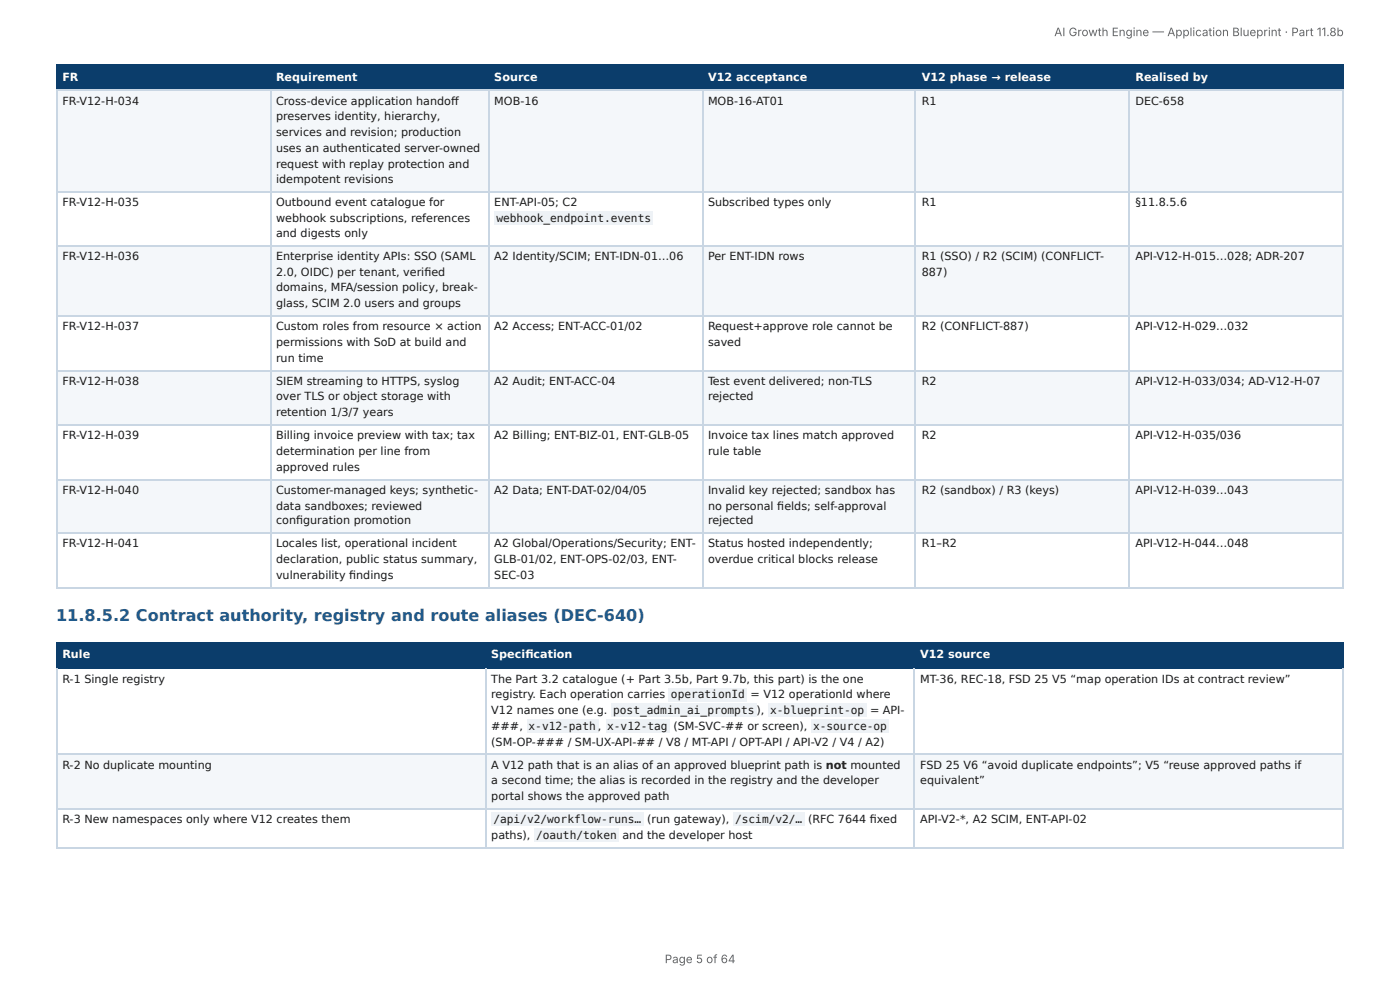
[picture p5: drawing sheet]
<svg xmlns="http://www.w3.org/2000/svg" width="297mm" height="210mm" viewBox="0 0 297 210" stroke-linecap="round" stroke-linejoin="round" font-family="sans-serif">
<defs><g id="words">
<text font-size="3.4" fill="#1f5a8c" x="11.9" y="131.8">11.8.5.2 Contract authority, registry and route aliases (DEC-640)</text>
<g font-size="2.5" fill="#666">
<text x="223.9" y="7.7">AI Growth Engine — Application Blueprint · Part 11.8b</text>
<text x="141.2" y="204.5">Page 5 of 64</text>
</g>
<g font-size="2.4" fill="#fff">
<text x="13.2" y="17.1">FR</text>
<text x="58.6" y="17.1">Requirement</text>
<text x="105" y="17.1">Source</text>
<text x="150.4" y="17.1">V12 acceptance</text>
<text x="195.8" y="17.1">V12 phase → release</text>
<text x="241.2" y="17.1">Realised by</text>
<text x="13.2" y="139.8">Rule</text>
<text x="104.3" y="139.8">Specifi cation</text>
<text x="195.4" y="139.8">V12 source</text>
</g>
<g font-size="2.4" fill="#1a1a1a">
<text x="13.2" y="22.2">FR-V12-H-034</text>
<text x="58.6" y="22.2">Cross-device application handoff</text>
<text x="105" y="22.2">MOB-16</text>
<text x="150.4" y="22.2">MOB-16-AT01</text>
<text x="195.8" y="22.2">R1</text>
<text x="241.2" y="22.2">DEC-658</text>
<text x="58.6" y="25.6">preserves identity, hierarchy,</text>
<text x="58.6" y="28.9">services and revision; production</text>
<text x="58.6" y="32.2">uses an authenticated server-owned</text>
<text x="58.6" y="35.6">request with replay protection and</text>
<text x="58.6" y="38.9">idempotent revisions</text>
<text x="13.2" y="43.8">FR-V12-H-035</text>
<text x="58.6" y="43.8">Outbound event catalogue for</text>
<text x="58.6" y="47.2">webhook subscriptions, references</text>
<text x="105" y="43.8">ENT-API-05; C2</text>
<text x="105.4" y="47.2">webhook_endpoint.events</text>
<text x="150.4" y="43.8">Subscribed types only</text>
<text x="195.8" y="43.8">R1</text>
<text x="241.2" y="43.8">§11.8.5.6</text>
<text x="58.6" y="50.3">and digests only</text>
<text x="13.2" y="55.2">FR-V12-H-036</text>
<text x="58.6" y="55.2">Enterprise identity APIs: SSO (SAML</text>
<text x="58.6" y="58.5">2.0, OIDC) per tenant, verifi ed</text>
<text x="105" y="55.2">A2 Identity/SCIM; ENT-IDN-01…06</text>
<text x="150.4" y="55.2">Per ENT-IDN rows</text>
<text x="195.8" y="55.2">R1 (SSO) / R2 (SCIM) (CONFLICT-</text>
<text x="195.8" y="58.5">887)</text>
<text x="241.2" y="55.2">API-V12-H-015…028; ADR-207</text>
<text x="58.6" y="61.9">domains, MFA/session policy, break-</text>
<text x="58.6" y="65.2">glass, SCIM 2.0 users and groups</text>
<text x="13.2" y="70.1">FR-V12-H-037</text>
<text x="58.6" y="70.1">Custom roles from resource × action</text>
<text x="105" y="70.1">A2 Access; ENT-ACC-01/02</text>
<text x="150.4" y="70.1">Request+approve role cannot be</text>
<text x="195.8" y="70.1">R2 (CONFLICT-887)</text>
<text x="241.2" y="70.1">API-V12-H-029…032</text>
<text x="58.6" y="73.5">permissions with SoD at build and</text>
<text x="58.6" y="76.8">run time</text>
<text x="150.4" y="73.5">saved</text>
<text x="13.2" y="81.7">FR-V12-H-038</text>
<text x="58.6" y="81.7">SIEM streaming to HTTPS, syslog</text>
<text x="105" y="81.7">A2 Audit; ENT-ACC-04</text>
<text x="150.4" y="81.7">Test event delivered; non-TLS</text>
<text x="195.8" y="81.7">R2</text>
<text x="241.2" y="81.7">API-V12-H-033/034; AD-V12-H-07</text>
<text x="58.6" y="85">over TLS or object storage with</text>
<text x="58.6" y="88.4">retention 1/3/7 years</text>
<text x="150.4" y="85">rejected</text>
<text x="13.2" y="93.3">FR-V12-H-039</text>
<text x="58.6" y="93.3">Billing invoice preview with tax; tax</text>
<text x="105" y="93.3">A2 Billing; ENT-BIZ-01, ENT-GLB-05</text>
<text x="150.4" y="93.3">Invoice tax lines match approved</text>
<text x="195.8" y="93.3">R2</text>
<text x="241.2" y="93.3">API-V12-H-035/036</text>
<text x="58.6" y="96.6">determination per line from</text>
<text x="58.6" y="100">approved rules</text>
<text x="150.4" y="96.6">rule table</text>
<text x="13.2" y="104.9">FR-V12-H-040</text>
<text x="58.6" y="104.9">Customer-managed keys; synthetic-</text>
<text x="105" y="104.9">A2 Data; ENT-DAT-02/04/05</text>
<text x="150.4" y="104.9">Invalid key rejected; sandbox has</text>
<text x="195.8" y="104.9">R2 (sandbox) / R3 (keys)</text>
<text x="241.2" y="104.9">API-V12-H-039…043</text>
<text x="58.6" y="108.2">data sandboxes; reviewed</text>
<text x="58.6" y="111.3">confi guration promotion</text>
<text x="150.4" y="108.2">no personal fi elds; self-approval</text>
<text x="150.4" y="111.3">rejected</text>
<text x="13.2" y="116.2">FR-V12-H-041</text>
<text x="58.6" y="116.2">Locales list, operational incident</text>
<text x="58.6" y="119.6">declaration, public status summary,</text>
<text x="105" y="116.2">A2 Global/Operations/Security; ENT-</text>
<text x="105" y="119.6">GLB-01/02, ENT-OPS-02/03, ENT-</text>
<text x="150.4" y="116.2">Status hosted independently;</text>
<text x="150.4" y="119.6">overdue critical blocks release</text>
<text x="195.8" y="116.2">R1–R2</text>
<text x="241.2" y="116.2">API-V12-H-044…048</text>
<text x="58.6" y="122.9">vulnerability fi ndings</text>
<text x="105" y="122.9">SEC-03</text>
<text x="13.2" y="144.9">R-1 Single registry</text>
<text x="104.3" y="144.9">The Part 3.2 catalogue (+ Part 3.5b, Part 9.7b, this part) is the one</text>
<text x="104.3" y="148.3">registry. Each operation carries</text>
<text x="142.5" y="148.3">operationId</text>
<text x="159.4" y="148.3">= V12 operationId where</text>
<text x="195.4" y="144.9">MT-36, REC-18, FSD 25 V5 “map operation IDs at contract review”</text>
<text x="104.3" y="151.6">V12 names one (e.g.</text>
<text x="104.3" y="155">###,</text>
<text x="112.3" y="155">x-v12-path ,</text>
<text x="129" y="155">x-v12-tag</text>
<text x="130.2" y="151.6">post_admin_ai_prompts ),</text>
<text x="143" y="155">(SM-SVC-## or screen),</text>
<text x="163.6" y="151.6">x-blueprint-op</text>
<text x="172.7" y="155">x-source-op</text>
<text x="184.8" y="151.6">= API-</text>
<text x="104.3" y="158.3">(SM-OP-### / SM-UX-API-## / V8 / MT-API / OPT-API / API-V2 / V4 / A2)</text>
<text x="13.2" y="163.2">R-2 No duplicate mounting</text>
<text x="104.3" y="163.2">A V12 path that is an alias of an approved blueprint path is not mounted</text>
<text x="104.3" y="166.6">a second time; the alias is recorded in the registry and the developer</text>
<text x="195.4" y="163.2">FSD 25 V6 “avoid duplicate endpoints”; V5 “reuse approved paths if</text>
<text x="195.4" y="166.6">equivalent”</text>
<text x="104.3" y="169.9">portal shows the approved path</text>
<text x="13.2" y="174.8">R-3 New namespaces only where V12 creates them</text>
<text x="104.3" y="178.1">paths),</text>
<text x="104.8" y="174.8">/api/v2/workflow-runs…</text>
<text x="113.9" y="178.1">/oauth/token</text>
<text x="132.2" y="178.1">and the developer host</text>
<text x="137.4" y="174.8">(run gateway),</text>
<text x="156.1" y="174.8">/scim/v2/…</text>
<text x="171.6" y="174.8">(RFC 7644 fi xed</text>
<text x="195.4" y="174.8">API-V2-*, A2 SCIM, ENT-API-02</text>
</g>
</g></defs>
<g fill="#0b3d6b">
<path d="M12.1 14h45.2v5.1h-45.2z"/>
<path d="M57.3 14h46.4v5.1h-46.4z"/>
<path d="M103.7 14h45.4v5.1h-45.4z"/>
<path d="M149.1 14h45.4v5.1h-45.4z"/>
<path d="M194.5 14h45.5v5.1h-45.5z"/>
<path d="M240 14h45.4v5.1h-45.4z"/>
</g>
<g fill="#f4f7fa">
<path d="M12.1 19.1h45.2v21.6h-45.2z"/>
<path d="M57.3 19.1h46.4v21.6h-46.4z"/>
<path d="M103.7 19.1h45.4v21.6h-45.4z"/>
<path d="M149.1 19.1h45.4v21.6h-45.4z"/>
<path d="M194.5 19.1h45.5v21.6h-45.5z"/>
<path d="M240 19.1h45.4v21.6h-45.4z"/>
<path d="M12.1 52.3h45.2v14.9h-45.2z"/>
<path d="M57.3 52.3h46.4v14.9h-46.4z"/>
<path d="M103.7 52.3h45.4v14.9h-45.4z"/>
<path d="M149.1 52.3h45.4v14.9h-45.4z"/>
<path d="M194.5 52.3h45.5v14.9h-45.5z"/>
<path d="M240 52.3h45.4v14.9h-45.4z"/>
<path d="M12.1 78.6h45.2v11.6h-45.2z"/>
<path d="M57.3 78.6h46.4v11.6h-46.4z"/>
<path d="M103.7 78.6h45.4v11.6h-45.4z"/>
<path d="M149.1 78.6h45.4v11.6h-45.4z"/>
<path d="M194.5 78.6h45.5v11.6h-45.5z"/>
<path d="M240 78.6h45.4v11.6h-45.4z"/>
<path d="M12.1 101.7h45.2v11.6h-45.2z"/>
<path d="M57.3 101.7h46.4v11.6h-46.4z"/>
<path d="M103.7 101.7h45.4v11.6h-45.4z"/>
<path d="M149.1 101.7h45.4v11.6h-45.4z"/>
<path d="M194.5 101.7h45.5v11.6h-45.5z"/>
<path d="M240 101.7h45.4v11.6h-45.4z"/>
</g>
<path d="M11.9 13.9h273.5M11.9 19.2h273.5M12 13.8v5.5M57.5 13.8v5.5M103.8 13.8v5.5M149.2 13.8v5.5M194.4 13.8v5.5M239.9 13.8v5.5" fill="none" stroke="#0b3d6b" stroke-width=".22"/>
<path d="M285.3 13.8v5.5" fill="none" stroke="#0b3d6b" stroke-width=".21"/>
<g fill="none" stroke="#c9d6e3" stroke-width=".22">
<path d="M11.9 19.2h273.5M12 19.3v105.6M57.5 19.3v105.6M103.8 19.3v105.6M149.2 19.3v105.6M194.4 19.3v105.6M239.9 19.3v105.6M11.9 40.8h273.5M11.9 52.2h273.5M11.9 67.1h273.5M11.9 78.7h273.5M11.9 90.3h273.5"/>
<path d="M11.9 101.9h273.5M11.9 113.2h273.5M11.9 124.8h273.5"/>
</g>
<path d="M285.3 19.3v105.6" fill="none" stroke="#c9d6e3" stroke-width=".21"/>
<g fill="#0b3d6b">
<path d="M12.1 136.7h91.1v5.4h-91.1z"/>
<path d="M103.2 136.7h91.1v5.4h-91.1z"/>
<path d="M194.3 136.7h91.1v5.4h-91.1z"/>
</g>
<g fill="#f4f7fa">
<path d="M12.1 160.1h91.1v11.6h-91.1z"/>
<path d="M103.2 160.1h91.1v11.6h-91.1z"/>
<path d="M194.3 160.1h91.1v11.6h-91.1z"/>
</g>
<path d="M11.9 136.6h273.5M12 136.5v5.6M103.1 136.5v5.6M194.2 136.5v5.6M11.9 141.9h273.5" fill="none" stroke="#0b3d6b" stroke-width=".22"/>
<path d="M285.3 136.5v5.6" fill="none" stroke="#0b3d6b" stroke-width=".21"/>
<path d="M12 142.1v37.8M103.1 142.1v37.8M194.2 142.1v37.8M11.9 160.2h273.5M11.9 171.8h273.5M11.9 180h273.5" fill="none" stroke="#c9d6e3" stroke-width=".22"/>
<path d="M285.3 142.1v37.8" fill="none" stroke="#c9d6e3" stroke-width=".21"/>
<g fill="#eef2f6">
<path d="M105 44.9h33.6v2.9h-33.6z"/>
<path d="M142 146.1h16.7v2.9h-16.7z"/>
<path d="M129.7 149.4h31v2.9h-31z"/>
<path d="M163.1 149.4h21v2.9h-21z"/>
<path d="M111.9 152.7h15.2v2.9h-15.2z"/>
<path d="M128.6 152.7h13.6v2.9h-13.6z"/>
<path d="M172.3 152.7h16.5v2.9h-16.5z"/>
<path d="M104.3 172.6h32.3v2.9h-32.3z"/>
<path d="M155.8 172.6h15.1v2.9h-15.1z"/>
<path d="M113.5 175.9h18v2.9h-18z"/>
</g>
<use href="#words"/>
</svg>
